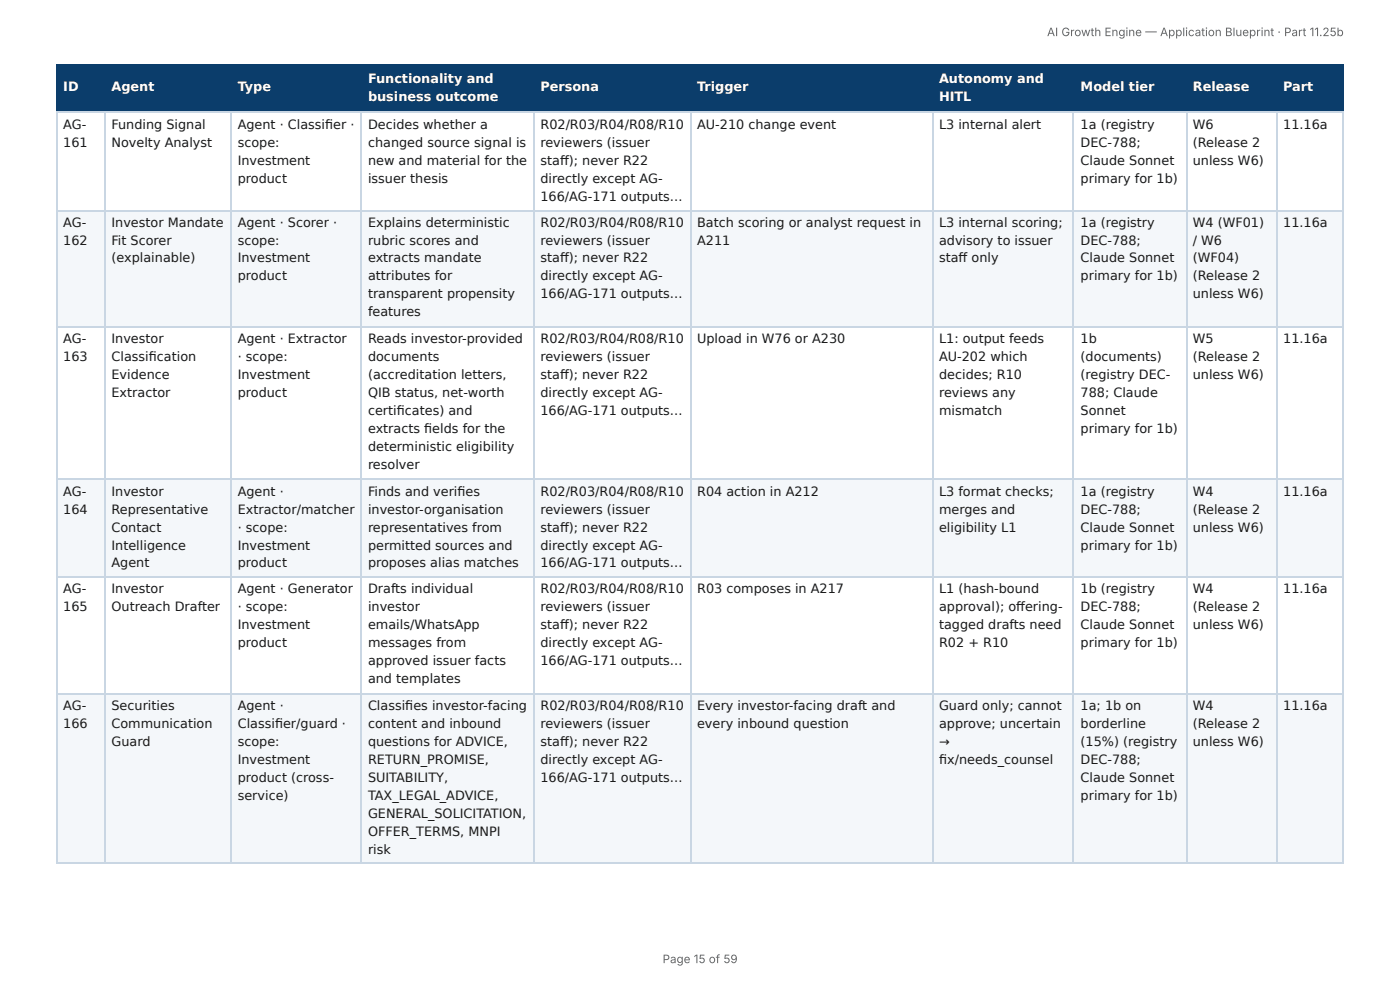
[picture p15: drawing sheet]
<svg xmlns="http://www.w3.org/2000/svg" width="297mm" height="210mm" viewBox="0 0 297 210" stroke-linecap="round" stroke-linejoin="round" font-family="sans-serif">
<defs><g id="words">
<g font-size="2.7" fill="#fff">
<text x="78.2" y="17.6">Functionality and</text>
<text x="199.4" y="17.6">Autonomy and</text>
<text x="13.4" y="19.4">ID</text>
<text x="23.7" y="19.4">Agent</text>
<text x="50.5" y="19.4">Type</text>
<text x="78.2" y="21.4">business outcome</text>
<text x="114.8" y="19.4">Persona</text>
<text x="148.1" y="19.4">Trigger</text>
<text x="199.4" y="21.4">HITL</text>
<text x="229.5" y="19.4">Model tier</text>
<text x="253.4" y="19.4">Release</text>
<text x="272.6" y="19.4">Part</text>
</g>
<g font-size="2.7" fill="#1a1a1a">
<text x="13.4" y="27.3">AG-</text>
<text x="23.7" y="27.3">Funding Signal</text>
<text x="50.5" y="27.3">Agent · Classifi er ·</text>
<text x="78.2" y="27.3">Decides whether a</text>
<text x="114.8" y="27.3">R02/R03/R04/R08/R10</text>
<text x="148.1" y="27.3">AU-210 change event</text>
<text x="199.4" y="27.3">L3 internal alert</text>
<text x="229.5" y="27.3">1a (registry</text>
<text x="253.4" y="27.3">W6</text>
<text x="272.6" y="27.3">11.16a</text>
<text x="13.4" y="31.1">161</text>
<text x="23.7" y="31.1">Novelty Analyst</text>
<text x="50.5" y="31.1">scope:</text>
<text x="50.5" y="35">Investment</text>
<text x="78.2" y="31.1">changed source signal is</text>
<text x="78.2" y="35">new and material for the</text>
<text x="114.8" y="31.1">reviewers (issuer</text>
<text x="114.8" y="35">staff ); never R22</text>
<text x="229.5" y="31.1">DEC-788;</text>
<text x="229.5" y="35">Claude Sonnet</text>
<text x="253.4" y="31.1">(Release 2</text>
<text x="253.4" y="35">unless W6)</text>
<text x="50.5" y="38.8">product</text>
<text x="78.2" y="38.8">issuer thesis</text>
<text x="114.8" y="38.8">directly except AG-</text>
<text x="229.5" y="38.8">primary for 1b)</text>
<text x="114.8" y="42.6">166/AG-171 outputs…</text>
<text x="13.4" y="48.3">AG-</text>
<text x="13.4" y="52.1">162</text>
<text x="23.7" y="48.3">Investor Mandate</text>
<text x="23.7" y="52.1">Fit Scorer</text>
<text x="50.5" y="48.3">Agent · Scorer ·</text>
<text x="50.5" y="52.1">scope:</text>
<text x="78.2" y="48.3">Explains deterministic</text>
<text x="78.2" y="52.1">rubric scores and</text>
<text x="114.8" y="48.3">R02/R03/R04/R08/R10</text>
<text x="114.8" y="52.1">reviewers (issuer</text>
<text x="148.1" y="48.3">Batch scoring or analyst request in</text>
<text x="148.1" y="52.1">A211</text>
<text x="199.4" y="48.3">L3 internal scoring;</text>
<text x="199.4" y="52.1">advisory to issuer</text>
<text x="229.5" y="48.3">1a (registry</text>
<text x="229.5" y="52.1">DEC-788;</text>
<text x="253.4" y="48.3">W4 (WF01)</text>
<text x="253.4" y="52.1">/ W6</text>
<text x="272.6" y="48.3">11.16a</text>
<text x="23.7" y="55.7">(explainable)</text>
<text x="50.5" y="55.7">Investment</text>
<text x="50.5" y="59.5">product</text>
<text x="78.2" y="55.7">extracts mandate</text>
<text x="78.2" y="59.5">attributes for</text>
<text x="114.8" y="55.7">staff ); never R22</text>
<text x="114.8" y="59.5">directly except AG-</text>
<text x="199.4" y="55.7">staff only</text>
<text x="229.5" y="55.7">Claude Sonnet</text>
<text x="229.5" y="59.5">primary for 1b)</text>
<text x="253.4" y="55.7">(WF04)</text>
<text x="253.4" y="59.5">(Release 2</text>
<text x="78.2" y="63.3">transparent propensity</text>
<text x="114.8" y="63.3">166/AG-171 outputs…</text>
<text x="253.4" y="63.3">unless W6)</text>
<text x="78.2" y="67.2">features</text>
<text x="13.4" y="72.8">AG-</text>
<text x="13.4" y="76.6">163</text>
<text x="23.7" y="72.8">Investor</text>
<text x="23.7" y="76.6">Classifi cation</text>
<text x="50.5" y="72.8">Agent · Extractor</text>
<text x="50.5" y="76.6">· scope:</text>
<text x="78.2" y="72.8">Reads investor-provided</text>
<text x="78.2" y="76.6">documents</text>
<text x="114.8" y="72.8">R02/R03/R04/R08/R10</text>
<text x="114.8" y="76.6">reviewers (issuer</text>
<text x="148.1" y="72.8">Upload in W76 or A230</text>
<text x="199.4" y="72.8">L1: output feeds</text>
<text x="199.4" y="76.6">AU-202 which</text>
<text x="229.5" y="72.8">1b</text>
<text x="229.5" y="76.6">(documents)</text>
<text x="253.4" y="72.8">W5</text>
<text x="253.4" y="76.6">(Release 2</text>
<text x="272.6" y="72.8">11.16a</text>
<text x="23.7" y="80.5">Evidence</text>
<text x="50.5" y="80.5">Investment</text>
<text x="78.2" y="80.5">(accreditation letters,</text>
<text x="114.8" y="80.5">staff ); never R22</text>
<text x="199.4" y="80.5">decides; R10</text>
<text x="229.5" y="80.5">(registry DEC-</text>
<text x="253.4" y="80.5">unless W6)</text>
<text x="23.7" y="84.3">Extractor</text>
<text x="50.5" y="84.3">product</text>
<text x="78.2" y="84.3">QIB status, net-worth</text>
<text x="78.2" y="88.1">certifi cates) and</text>
<text x="114.8" y="84.3">directly except AG-</text>
<text x="114.8" y="88.1">166/AG-171 outputs…</text>
<text x="199.4" y="84.3">reviews any</text>
<text x="199.4" y="88.1">mismatch</text>
<text x="229.5" y="84.3">788; Claude</text>
<text x="229.5" y="88.1">Sonnet</text>
<text x="78.2" y="92">extracts fi elds for the</text>
<text x="78.2" y="95.8">deterministic eligibility</text>
<text x="229.5" y="92">primary for 1b)</text>
<text x="78.2" y="99.6">resolver</text>
<text x="13.4" y="105.3">AG-</text>
<text x="23.7" y="105.3">Investor</text>
<text x="50.5" y="105.3">Agent ·</text>
<text x="78.2" y="105.3">Finds and verifi es</text>
<text x="114.8" y="105.3">R02/R03/R04/R08/R10</text>
<text x="148.1" y="105.3">R04 action in A212</text>
<text x="199.4" y="105.3">L3 format checks;</text>
<text x="229.5" y="105.3">1a (registry</text>
<text x="253.4" y="105.3">W4</text>
<text x="272.6" y="105.3">11.16a</text>
<text x="13.4" y="109.1">164</text>
<text x="23.7" y="109.1">Representative</text>
<text x="23.7" y="112.9">Contact</text>
<text x="50.5" y="109.1">Extractor/matcher</text>
<text x="50.5" y="112.9">· scope:</text>
<text x="78.2" y="109.1">investor-organisation</text>
<text x="78.2" y="112.9">representatives from</text>
<text x="114.8" y="109.1">reviewers (issuer</text>
<text x="114.8" y="112.9">staff ); never R22</text>
<text x="199.4" y="109.1">merges and</text>
<text x="199.4" y="112.9">eligibility L1</text>
<text x="229.5" y="109.1">DEC-788;</text>
<text x="229.5" y="112.9">Claude Sonnet</text>
<text x="253.4" y="109.1">(Release 2</text>
<text x="253.4" y="112.9">unless W6)</text>
<text x="23.7" y="116.8">Intelligence</text>
<text x="50.5" y="116.8">Investment</text>
<text x="78.2" y="116.8">permitted sources and</text>
<text x="114.8" y="116.8">directly except AG-</text>
<text x="229.5" y="116.8">primary for 1b)</text>
<text x="13.4" y="126">AG-</text>
<text x="23.7" y="120.3">Agent</text>
<text x="23.7" y="126">Investor</text>
<text x="50.5" y="120.3">product</text>
<text x="50.5" y="126">Agent · Generator</text>
<text x="78.2" y="120.3">proposes alias matches</text>
<text x="78.2" y="126">Drafts individual</text>
<text x="114.8" y="120.3">166/AG-171 outputs…</text>
<text x="114.8" y="126">R02/R03/R04/R08/R10</text>
<text x="148.1" y="126">R03 composes in A217</text>
<text x="199.4" y="126">L1 (hash-bound</text>
<text x="229.5" y="126">1b (registry</text>
<text x="253.4" y="126">W4</text>
<text x="272.6" y="126">11.16a</text>
<text x="13.4" y="129.8">165</text>
<text x="23.7" y="129.8">Outreach Drafter</text>
<text x="50.5" y="129.8">· scope:</text>
<text x="78.2" y="129.8">investor</text>
<text x="114.8" y="129.8">reviewers (issuer</text>
<text x="199.4" y="129.8">approval); off ering-</text>
<text x="229.5" y="129.8">DEC-788;</text>
<text x="253.4" y="129.8">(Release 2</text>
<text x="50.5" y="133.6">Investment</text>
<text x="50.5" y="137.5">product</text>
<text x="78.2" y="133.6">emails/WhatsApp</text>
<text x="78.2" y="137.5">messages from</text>
<text x="114.8" y="133.6">staff ); never R22</text>
<text x="114.8" y="137.5">directly except AG-</text>
<text x="199.4" y="133.6">tagged drafts need</text>
<text x="199.4" y="137.5">R02 + R10</text>
<text x="229.5" y="133.6">Claude Sonnet</text>
<text x="229.5" y="137.5">primary for 1b)</text>
<text x="253.4" y="133.6">unless W6)</text>
<text x="78.2" y="141.3">approved issuer facts</text>
<text x="114.8" y="141.3">166/AG-171 outputs…</text>
<text x="78.2" y="145.1">and templates</text>
<text x="13.4" y="150.7">AG-</text>
<text x="13.4" y="154.6">166</text>
<text x="23.7" y="150.7">Securities</text>
<text x="23.7" y="154.6">Communication</text>
<text x="50.5" y="150.7">Agent ·</text>
<text x="50.5" y="154.6">Classifi er/guard ·</text>
<text x="78.2" y="150.7">Classifi es investor-facing</text>
<text x="78.2" y="154.6">content and inbound</text>
<text x="114.8" y="150.7">R02/R03/R04/R08/R10</text>
<text x="114.8" y="154.6">reviewers (issuer</text>
<text x="148.1" y="150.7">Every investor-facing draft and</text>
<text x="148.1" y="154.6">every inbound question</text>
<text x="199.4" y="150.7">Guard only; cannot</text>
<text x="199.4" y="154.6">approve; uncertain</text>
<text x="229.5" y="150.7">1a; 1b on</text>
<text x="229.5" y="154.6">borderline</text>
<text x="253.4" y="150.7">W4</text>
<text x="253.4" y="154.6">(Release 2</text>
<text x="272.6" y="150.7">11.16a</text>
<text x="23.7" y="158.4">Guard</text>
<text x="50.5" y="158.4">scope:</text>
<text x="78.2" y="158.4">questions for ADVICE,</text>
<text x="114.8" y="158.4">staff ); never R22</text>
<text x="199.4" y="158.4">→</text>
<text x="229.5" y="158.4">(15%) (registry</text>
<text x="253.4" y="158.4">unless W6)</text>
<text x="50.5" y="162.2">Investment</text>
<text x="50.5" y="166.1">product (cross-</text>
<text x="78.2" y="162.2">RETURN_PROMISE,</text>
<text x="78.2" y="166.1">SUITABILITY,</text>
<text x="114.8" y="162.2">directly except AG-</text>
<text x="114.8" y="166.1">166/AG-171 outputs…</text>
<text x="199.4" y="162.2">fi x/needs_counsel</text>
<text x="229.5" y="162.2">DEC-788;</text>
<text x="229.5" y="166.1">Claude Sonnet</text>
<text x="50.5" y="169.9">service)</text>
<text x="78.2" y="169.9">TAX_LEGAL_ADVICE,</text>
<text x="78.2" y="173.7">GENERAL_SOLICITATION,</text>
<text x="229.5" y="169.9">primary for 1b)</text>
<text x="78.2" y="177.6">OFFER_TERMS, MNPI</text>
<text x="78.2" y="181.4">risk</text>
</g>
<g font-size="2.5" fill="#666">
<text x="222.4" y="7.7">AI Growth Engine — Application Blueprint · Part 11.25b</text>
<text x="140.7" y="204.5">Page 15 of 59</text>
</g>
</g></defs>
<g fill="#0b3d6b">
<path d="M12.2 14h10.2v9.7h-10.2z"/>
<path d="M22.4 14h26.6v9.7h-26.6z"/>
<path d="M49 14h27.8v9.7h-27.8z"/>
<path d="M76.8 14h36.6v9.7h-36.6z"/>
<path d="M113.4 14h33.2v9.7h-33.2z"/>
<path d="M146.6 14h51.4v9.7h-51.4z"/>
<path d="M198 14h30.1v9.7h-30.1z"/>
<path d="M228.1 14h23.8v9.7h-23.8z"/>
<path d="M251.9 14h19.1v9.7h-19.1z"/>
<path d="M271 14h14.4v9.7h-14.4z"/>
</g>
<g fill="#f4f7fa">
<path d="M12.2 44.7h10.2v24.8h-10.2z"/>
<path d="M22.4 44.7h26.6v24.8h-26.6z"/>
<path d="M49 44.7h27.8v24.8h-27.8z"/>
<path d="M76.8 44.7h36.6v24.8h-36.6z"/>
<path d="M113.4 44.7h33.2v24.8h-33.2z"/>
<path d="M146.6 44.7h51.4v24.8h-51.4z"/>
<path d="M198 44.7h30.1v24.8h-30.1z"/>
<path d="M228.1 44.7h23.8v24.8h-23.8z"/>
<path d="M251.9 44.7h19.1v24.8h-19.1z"/>
<path d="M271 44.7h14.4v24.8h-14.4z"/>
<path d="M12.2 101.7h10.2v20.9h-10.2z"/>
<path d="M22.4 101.7h26.6v20.9h-26.6z"/>
<path d="M49 101.7h27.8v20.9h-27.8z"/>
<path d="M76.8 101.7h36.6v20.9h-36.6z"/>
<path d="M113.4 101.7h33.2v20.9h-33.2z"/>
<path d="M146.6 101.7h51.4v20.9h-51.4z"/>
<path d="M198 101.7h30.1v20.9h-30.1z"/>
<path d="M228.1 101.7h23.8v20.9h-23.8z"/>
<path d="M251.9 101.7h19.1v20.9h-19.1z"/>
<path d="M271 101.7h14.4v20.9h-14.4z"/>
<path d="M12.2 147.4h10.2v36.1h-10.2z"/>
<path d="M22.4 147.4h26.6v36.1h-26.6z"/>
<path d="M49 147.4h27.8v36.1h-27.8z"/>
<path d="M76.8 147.4h36.6v36.1h-36.6z"/>
<path d="M113.4 147.4h33.2v36.1h-33.2z"/>
<path d="M146.6 147.4h51.4v36.1h-51.4z"/>
<path d="M198 147.4h30.1v36.1h-30.1z"/>
<path d="M228.1 147.4h23.8v36.1h-23.8z"/>
<path d="M251.9 147.4h19.1v36.1h-19.1z"/>
<path d="M271 147.4h14.4v36.1h-14.4z"/>
</g>
<g fill="none" stroke="#0b3d6b" stroke-width=".26">
<path d="M11.9 13.9h273.5M12 13.8v10.2M22.3 13.8v10.2M49.1 13.8v10.2M76.7 13.8v10.2M113.5 13.8v10.2M146.7 13.8v10.2M198.1 13.8v10.2M228 13.8v10.2M252 13.8v10.2M271.2 13.8v10.2M285.2 13.8v10.2"/>
<path d="M11.9 23.9h273.5"/>
</g>
<g fill="none" stroke="#c9d6e3" stroke-width=".26">
<path d="M11.9 23.9h273.5M12 24v159.5M22.3 24v159.5M49.1 24v159.5M76.7 24v159.5M113.5 24v159.5M146.7 24v159.5M198.1 24v159.5M228 24v159.5M252 24v159.5M271.2 24v159.5M285.2 24v159.5"/>
<path d="M11.9 44.8h273.5M11.9 69.3h273.5M11.9 101.8h273.5M11.9 122.5h273.5M11.9 147.3h273.5M11.9 183.3h273.5"/>
</g>
<use href="#words"/>
</svg>
